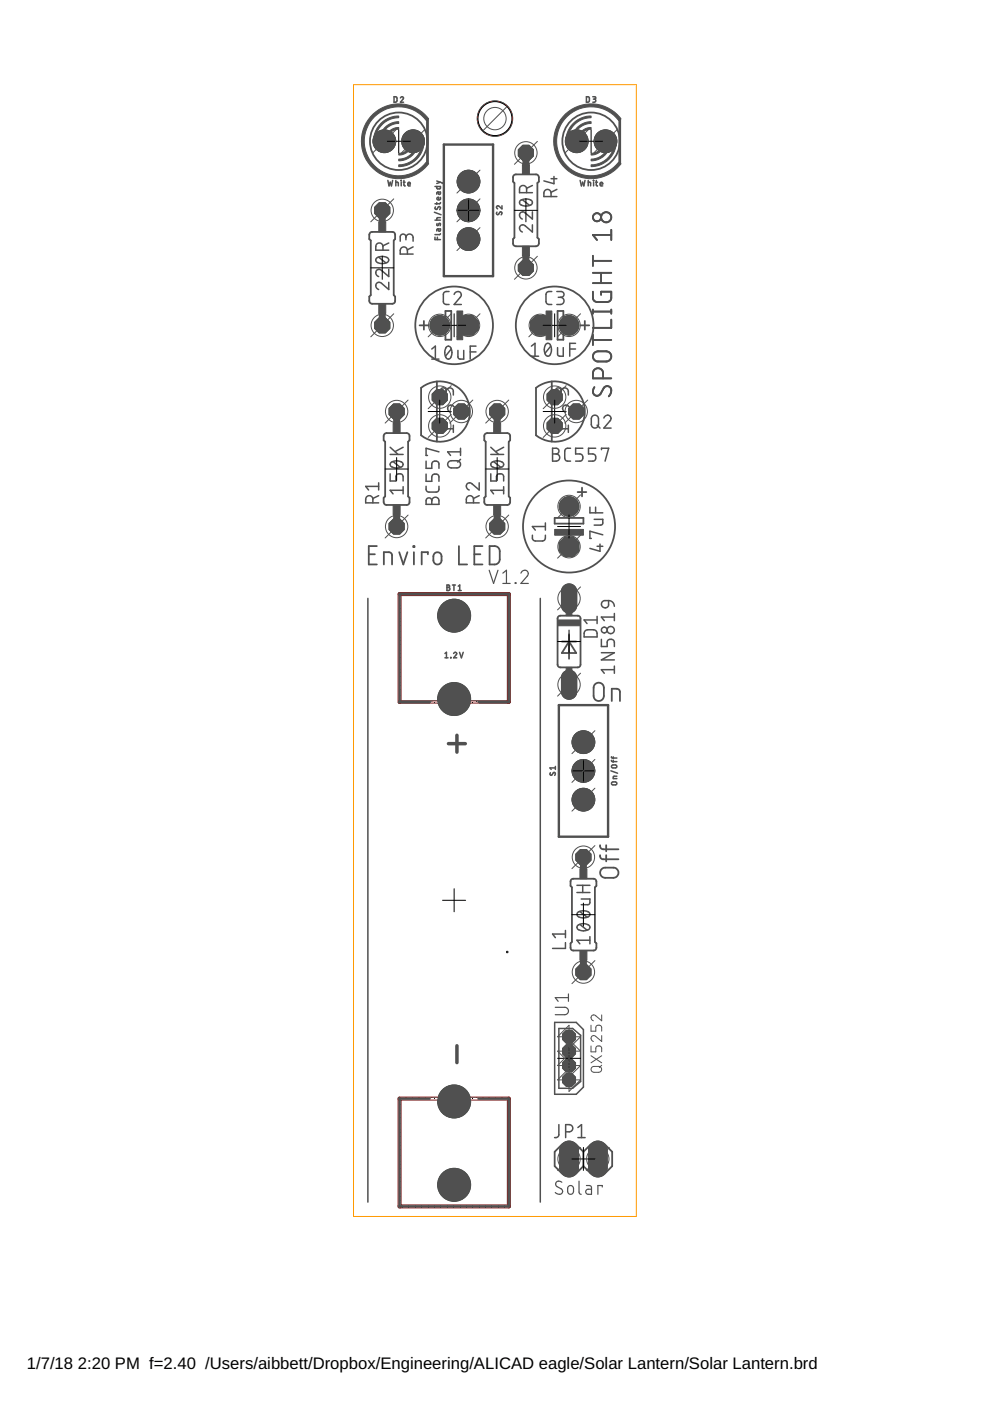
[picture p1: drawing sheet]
<svg xmlns="http://www.w3.org/2000/svg" width="210mm" height="297mm" viewBox="0 0 210 297" stroke-linecap="round" stroke-linejoin="round" font-family="sans-serif">
<defs><g id="words">
<g font-size="3.5">
<text x="5.7" y="290.3">1/7/18</text>
<text x="16.5" y="290.3">2:20 PM f=2.40 /Users/aibbett/Dropbox/Engineering/ALICAD eagle/Solar Lantern/Solar Lantern.brd</text>
</g>
</g></defs>
<g fill="#505050" stroke="#505050" stroke-width=".21">
<circle cx="104.9" cy="25.1" r="3.7"/>
<circle cx="96.3" cy="148.2" r="3.5"/>
<circle cx="96.3" cy="130.5" r="3.5"/>
<circle cx="96.3" cy="233.5" r="3.5"/>
<circle cx="96.3" cy="251.2" r="3.5"/>
<circle cx="120.6" cy="107.4" r="2.07"/>
<circle cx="93.2" cy="69" r="2.07"/>
<circle cx="120.6" cy="69" r="2.07"/>
<circle cx="81.5" cy="30" r="2.41"/>
<circle cx="87.6" cy="30" r="2.41"/>
<circle cx="122.3" cy="30" r="2.41"/>
<circle cx="128.4" cy="30" r="2.41"/>
<circle cx="123.7" cy="157.4" r="2.41"/>
<circle cx="123.7" cy="163.4" r="2.41"/>
<circle cx="123.7" cy="169.5" r="2.41"/>
<circle cx="99.3" cy="50.7" r="2.41"/>
<circle cx="99.3" cy="44.6" r="2.41"/>
<circle cx="99.3" cy="38.5" r="2.41"/>
</g>
<g fill="#505050" stroke="#505050" stroke-width=".21">
<path d="M119.4 124.4a1.63 1.63 0 0 1 1.7-.5 1.63 1.63 0 0 1 1.2 1.4v3.2a1.63 1.63 0 0 1-1.6 1.5 1.63 1.63 0 0 1-1.7-1.5v-3.2z"/>
<path d="M119.6 142.5a1.62 1.62 0 0 1 2.7 1.1v3.2a1.63 1.63 0 0 1-1.6 1.5 1.63 1.63 0 0 1-1.7-1.5v-3.2l.2-.7z"/>
<path d="M119.1 242.7a1.99 1.99 0 0 1 2.1-.7 1.99 1.99 0 0 1 1.4 1.7v4.1a1.99 1.99 0 0 1-1.9 1.7 1.99 1.99 0 0 1-2-1.7v-4.1z"/>
<path d="M125.2 242.7a1.99 1.99 0 0 1 2.1-.7 1.99 1.99 0 0 1 1.4 1.7v4.1a1.99 1.99 0 0 1-1.9 1.7 1.99 1.99 0 0 1-2-1.7v-4.1z"/>
<circle cx="120.6" cy="115.9" r="2.25"/>
<circle cx="99.3" cy="69" r="2.25"/>
<circle cx="114.6" cy="69" r="2.25"/>
<circle cx="123.7" cy="206.1" r="1.74"/>
<circle cx="123.7" cy="181.7" r="1.74"/>
<circle cx="93.2" cy="90.3" r="1.74"/>
<circle cx="97.8" cy="87.2" r="1.74"/>
<circle cx="93.2" cy="84.2" r="1.74"/>
<circle cx="117.6" cy="90.3" r="1.74"/>
<circle cx="122.2" cy="87.2" r="1.74"/>
<circle cx="117.6" cy="84.2" r="1.74"/>
<circle cx="84.1" cy="111.6" r="1.74"/>
<circle cx="84.1" cy="87.2" r="1.74"/>
<circle cx="105.4" cy="111.6" r="1.74"/>
<circle cx="105.4" cy="87.2" r="1.74"/>
<circle cx="81" cy="44.6" r="1.74"/>
<circle cx="81" cy="69" r="1.74"/>
<circle cx="111.5" cy="32.4" r="1.74"/>
<circle cx="111.5" cy="56.8" r="1.74"/>
<circle cx="120.6" cy="229" r="1.49"/>
<circle cx="120.6" cy="225.9" r="1.49"/>
<circle cx="120.6" cy="222.9" r="1.49"/>
<circle cx="120.6" cy="219.8" r="1.49"/>
</g>
<circle cx="96.3" cy="148.2" r="3.3" fill="#008000" stroke="#008000" stroke-width=".21"/>
<circle cx="96.3" cy="148.2" r="2.22" fill="#fff" stroke="#000" stroke-width=".21"/>
<circle cx="96.3" cy="130.5" r="3.3" fill="#008000" stroke="#008000" stroke-width=".21"/>
<circle cx="96.3" cy="130.5" r="2.22" fill="#fff" stroke="#000" stroke-width=".21"/>
<circle cx="96.3" cy="233.5" r="3.3" fill="#008000" stroke="#008000" stroke-width=".21"/>
<circle cx="96.3" cy="233.5" r="2.22" fill="#fff" stroke="#000" stroke-width=".21"/>
<circle cx="96.3" cy="251.2" r="3.3" fill="#008000" stroke="#008000" stroke-width=".21"/>
<circle cx="96.3" cy="251.2" r="2.22" fill="#fff" stroke="#000" stroke-width=".21"/>
<circle cx="120.6" cy="115.9" r="2.09" fill="#008000" stroke="#008000" stroke-width=".21"/>
<circle cx="120.6" cy="115.9" r=".97" fill="#fff" stroke="#000" stroke-width=".21"/>
<circle cx="120.6" cy="107.4" r="1.93" fill="#008000" stroke="#008000" stroke-width=".21"/>
<circle cx="120.6" cy="107.4" r=".97" fill="#fff" stroke="#000" stroke-width=".21"/>
<circle cx="99.3" cy="69" r="2.09" fill="#008000" stroke="#008000" stroke-width=".21"/>
<circle cx="99.3" cy="69" r=".97" fill="#fff" stroke="#000" stroke-width=".21"/>
<circle cx="93.2" cy="69" r="1.93" fill="#008000" stroke="#008000" stroke-width=".21"/>
<circle cx="93.2" cy="69" r=".97" fill="#fff" stroke="#000" stroke-width=".21"/>
<circle cx="114.6" cy="69" r="2.09" fill="#008000" stroke="#008000" stroke-width=".21"/>
<circle cx="114.6" cy="69" r=".97" fill="#fff" stroke="#000" stroke-width=".21"/>
<circle cx="120.6" cy="69" r="1.93" fill="#008000" stroke="#008000" stroke-width=".21"/>
<circle cx="120.6" cy="69" r=".97" fill="#fff" stroke="#000" stroke-width=".21"/>
<path d="M120.6 125.4v2.9" fill="none" stroke="#008000" stroke-width="2.9"/>
<circle cx="120.6" cy="126.9" r=".97" fill="#fff" stroke="#000" stroke-width=".21"/>
<path d="M120.6 143.7v2.9" fill="none" stroke="#008000" stroke-width="2.9"/>
<circle cx="120.6" cy="145.2" r=".97" fill="#fff" stroke="#000" stroke-width=".21"/>
<circle cx="81.5" cy="30" r="2.27" fill="#008000" stroke="#008000" stroke-width=".21"/>
<circle cx="81.5" cy="30" r=".97" fill="#fff" stroke="#000" stroke-width=".21"/>
<circle cx="87.6" cy="30" r="2.27" fill="#008000" stroke="#008000" stroke-width=".21"/>
<circle cx="87.6" cy="30" r=".97" fill="#fff" stroke="#000" stroke-width=".21"/>
<circle cx="122.3" cy="30" r="2.27" fill="#008000" stroke="#008000" stroke-width=".21"/>
<circle cx="122.3" cy="30" r=".97" fill="#fff" stroke="#000" stroke-width=".21"/>
<circle cx="128.4" cy="30" r="2.27" fill="#008000" stroke="#008000" stroke-width=".21"/>
<circle cx="128.4" cy="30" r=".97" fill="#fff" stroke="#000" stroke-width=".21"/>
<path d="M120.6 243.9v3.6" fill="none" stroke="#008000" stroke-width="3.7"/>
<circle cx="120.6" cy="245.7" r="1.23" fill="#fff" stroke="#000" stroke-width=".21"/>
<path d="M126.7 243.9v3.6" fill="none" stroke="#008000" stroke-width="3.7"/>
<circle cx="126.7" cy="245.7" r="1.23" fill="#fff" stroke="#000" stroke-width=".21"/>
<circle cx="123.7" cy="206.1" r="1.58" fill="#008000" stroke="#008000" stroke-width=".21"/>
<circle cx="123.7" cy="206.1" r=".97" fill="#fff" stroke="#000" stroke-width=".21"/>
<circle cx="123.7" cy="181.7" r="1.58" fill="#008000" stroke="#008000" stroke-width=".21"/>
<circle cx="123.7" cy="181.7" r=".97" fill="#fff" stroke="#000" stroke-width=".21"/>
<circle cx="93.2" cy="90.3" r="1.58" fill="#008000" stroke="#008000" stroke-width=".21"/>
<circle cx="93.2" cy="90.3" r=".97" fill="#fff" stroke="#000" stroke-width=".21"/>
<circle cx="97.8" cy="87.2" r="1.58" fill="#008000" stroke="#008000" stroke-width=".21"/>
<circle cx="97.8" cy="87.2" r=".97" fill="#fff" stroke="#000" stroke-width=".21"/>
<circle cx="93.2" cy="84.2" r="1.58" fill="#008000" stroke="#008000" stroke-width=".21"/>
<circle cx="93.2" cy="84.2" r=".97" fill="#fff" stroke="#000" stroke-width=".21"/>
<circle cx="117.6" cy="90.3" r="1.58" fill="#008000" stroke="#008000" stroke-width=".21"/>
<circle cx="117.6" cy="90.3" r=".97" fill="#fff" stroke="#000" stroke-width=".21"/>
<circle cx="122.2" cy="87.2" r="1.58" fill="#008000" stroke="#008000" stroke-width=".21"/>
<circle cx="122.2" cy="87.2" r=".97" fill="#fff" stroke="#000" stroke-width=".21"/>
<circle cx="117.6" cy="84.2" r="1.58" fill="#008000" stroke="#008000" stroke-width=".21"/>
<circle cx="117.6" cy="84.2" r=".97" fill="#fff" stroke="#000" stroke-width=".21"/>
<circle cx="84.1" cy="111.6" r="1.58" fill="#008000" stroke="#008000" stroke-width=".21"/>
<circle cx="84.1" cy="111.6" r=".97" fill="#fff" stroke="#000" stroke-width=".21"/>
<circle cx="84.1" cy="87.2" r="1.58" fill="#008000" stroke="#008000" stroke-width=".21"/>
<circle cx="84.1" cy="87.2" r=".97" fill="#fff" stroke="#000" stroke-width=".21"/>
<circle cx="105.4" cy="111.6" r="1.58" fill="#008000" stroke="#008000" stroke-width=".21"/>
<circle cx="105.4" cy="111.6" r=".97" fill="#fff" stroke="#000" stroke-width=".21"/>
<circle cx="105.4" cy="87.2" r="1.58" fill="#008000" stroke="#008000" stroke-width=".21"/>
<circle cx="105.4" cy="87.2" r=".97" fill="#fff" stroke="#000" stroke-width=".21"/>
<circle cx="81" cy="44.6" r="1.58" fill="#008000" stroke="#008000" stroke-width=".21"/>
<circle cx="81" cy="44.6" r=".97" fill="#fff" stroke="#000" stroke-width=".21"/>
<circle cx="81" cy="69" r="1.58" fill="#008000" stroke="#008000" stroke-width=".21"/>
<circle cx="81" cy="69" r=".97" fill="#fff" stroke="#000" stroke-width=".21"/>
<circle cx="111.5" cy="32.4" r="1.58" fill="#008000" stroke="#008000" stroke-width=".21"/>
<circle cx="111.5" cy="32.4" r=".97" fill="#fff" stroke="#000" stroke-width=".21"/>
<circle cx="111.5" cy="56.8" r="1.58" fill="#008000" stroke="#008000" stroke-width=".21"/>
<circle cx="111.5" cy="56.8" r=".97" fill="#fff" stroke="#000" stroke-width=".21"/>
<circle cx="123.7" cy="157.4" r="2.27" fill="#008000" stroke="#008000" stroke-width=".21"/>
<circle cx="123.7" cy="157.4" r="1.23" fill="#fff" stroke="#000" stroke-width=".21"/>
<circle cx="123.7" cy="163.4" r="2.27" fill="#008000" stroke="#008000" stroke-width=".21"/>
<circle cx="123.7" cy="163.4" r="1.23" fill="#fff" stroke="#000" stroke-width=".21"/>
<circle cx="123.7" cy="169.5" r="2.27" fill="#008000" stroke="#008000" stroke-width=".21"/>
<circle cx="123.7" cy="169.5" r="1.23" fill="#fff" stroke="#000" stroke-width=".21"/>
<circle cx="99.3" cy="50.7" r="2.27" fill="#008000" stroke="#008000" stroke-width=".21"/>
<circle cx="99.3" cy="50.7" r="1.23" fill="#fff" stroke="#000" stroke-width=".21"/>
<circle cx="99.3" cy="44.6" r="2.27" fill="#008000" stroke="#008000" stroke-width=".21"/>
<circle cx="99.3" cy="44.6" r="1.23" fill="#fff" stroke="#000" stroke-width=".21"/>
<circle cx="99.3" cy="38.5" r="2.27" fill="#008000" stroke="#008000" stroke-width=".21"/>
<circle cx="99.3" cy="38.5" r="1.23" fill="#fff" stroke="#000" stroke-width=".21"/>
<circle cx="120.6" cy="229" r="1.33" fill="#008000" stroke="#008000" stroke-width=".21"/>
<circle cx="120.6" cy="229" r=".66" fill="#fff" stroke="#000" stroke-width=".21"/>
<circle cx="120.6" cy="225.9" r="1.33" fill="#008000" stroke="#008000" stroke-width=".21"/>
<circle cx="120.6" cy="225.9" r=".66" fill="#fff" stroke="#000" stroke-width=".21"/>
<circle cx="120.6" cy="222.9" r="1.33" fill="#008000" stroke="#008000" stroke-width=".21"/>
<circle cx="120.6" cy="222.9" r=".59" fill="#fff" stroke="#000" stroke-width=".21"/>
<circle cx="120.6" cy="219.8" r="1.33" fill="#008000" stroke="#008000" stroke-width=".21"/>
<circle cx="120.6" cy="219.8" r=".66" fill="#fff" stroke="#000" stroke-width=".21"/>
<g fill="#800000" stroke="#800000" stroke-width=".21">
<path d="M84.5 125.8l.3-.1 .2 .2v23l-.2 .2-.4-.2z"/>
<path d="M84.5 125.8l.2-.1h23.2l.3 .3-.3 .3h-23.2l-.2-.1z"/>
<path d="M107.6 125.8l.3-.1 .3 .2v23l-.3 .2-.3-.2z"/>
<path d="M84.5 148.7l23.4-.1 .2 .3-.2 .2h-23.2l-.2-.2z"/>
<path d="M107.6 232.7l.3-.1 .3 .3v22.9l-.3 .3-.3-.3z"/>
<path d="M84.5 255.6l.2-.1h23.2l.3 .3-.3 .3h-23.2l-.2-.1z"/>
<path d="M84.5 232.7l.3-.1 .2 .3v22.9l-.2 .3-.4-.3z"/>
<path d="M84.5 232.7l.2-.1h23.2l.3 .4-.3 .2h-23.2l-.2-.1z"/>
</g>
<g fill="#505050" stroke="#505050" stroke-width=".21">
<path d="M79.1 24.2a7.9 7.9 0 0 1 11.8 1l-.5 .4a7.3 7.3 0 0 0-10.8-1.1 7.3 7.3 0 0 0 0 10.9 7.3 7.3 0 0 0 10.8-1l.5 .3a7.9 7.9 0 0 1-11.6 1.2 7.9 7.9 0 0 1-.2-11.7z" fill-rule="evenodd"/>
<path d="M119.9 24.2a7.9 7.9 0 0 1 11.8 1l-.5 .4a7.3 7.3 0 0 0-10.8-1.1 7.3 7.3 0 0 0 0 10.9 7.3 7.3 0 0 0 10.8-1l.5 .3a7.9 7.9 0 0 1-11.7 1.2 7.9 7.9 0 0 1-.1-11.7z" fill-rule="evenodd"/>
<path d="M82.3 28l.7-.5 .9-.4 .6-.1v.4a2.62 2.62 0 0 0-2.5 2.6h-.4v-.3l.2-.9z" fill-rule="evenodd"/>
<path d="M84.5 32.5a2.54 2.54 0 0 0 2.6-2.5h.4a2.91 2.91 0 0 1-3 2.9z" fill-rule="evenodd"/>
<path d="M81.6 27a4.1 4.1 0 0 1 2.9-1.2v.4a3.7 3.7 0 0 0-3.7 3.8h-.4v-.3a4 4 0 0 1 1.2-2.7z" fill-rule="evenodd"/>
<path d="M84.5 33.7a3.8 3.8 0 0 0 3.8-3.7h.4a4.1 4.1 0 0 1-4.2 4.1z" fill-rule="evenodd"/>
<path d="M80.8 26.2a5.3 5.3 0 0 1 3.7-1.6v.4a5 5 0 0 0-5 5h-.3l.1-1a5.3 5.3 0 0 1 1.5-2.8z" fill-rule="evenodd"/>
<path d="M84.5 34.9a5 5 0 0 0 5-4.9h.4a5.3 5.3 0 0 1-5.4 5.3z" fill-rule="evenodd"/>
<path d="M123.1 28l.7-.5 .9-.4 .6-.1v.4a2.58 2.58 0 0 0-2.5 2.6h-.4l.1-.7z" fill-rule="evenodd"/>
<path d="M125.3 32.5a2.54 2.54 0 0 0 2.6-2.5h.3a2.87 2.87 0 0 1-2.9 2.9z" fill-rule="evenodd"/>
<path d="M122.4 27l.5-.4a4 4 0 0 1 2.4-.8v.4a3.7 3.7 0 0 0-3.7 3.8h-.4v-.3a4.3 4.3 0 0 1 1.2-2.7z" fill-rule="evenodd"/>
<path d="M125.3 33.7a3.8 3.8 0 0 0 3.8-3.7h.4a4.1 4.1 0 0 1-4.2 4.1z" fill-rule="evenodd"/>
<path d="M121.5 26.2a5.3 5.3 0 0 1 3.8-1.6v.4a5 5 0 0 0-5 5h-.3l.2-1.6a5.2 5.2 0 0 1 1.3-2.2z" fill-rule="evenodd"/>
<path d="M125.3 34.9a5 5 0 0 0 5-4.9h.4a5.3 5.3 0 0 1-5.4 5.3z" fill-rule="evenodd"/>
<circle cx="104.9" cy="25.1" r="3.7"/>
<circle cx="96.3" cy="148.2" r="3.5"/>
<circle cx="96.3" cy="130.5" r="3.5"/>
<circle cx="96.3" cy="233.5" r="3.5"/>
<circle cx="96.3" cy="251.2" r="3.5"/>
<circle cx="120.6" cy="107.4" r="2.07"/>
<circle cx="93.2" cy="69" r="2.07"/>
<circle cx="120.6" cy="69" r="2.07"/>
<circle cx="81.5" cy="30" r="2.41"/>
<circle cx="87.6" cy="30" r="2.41"/>
<circle cx="122.3" cy="30" r="2.41"/>
<circle cx="128.4" cy="30" r="2.41"/>
<circle cx="123.7" cy="157.4" r="2.41"/>
<circle cx="123.7" cy="163.4" r="2.41"/>
<circle cx="123.7" cy="169.5" r="2.41"/>
<circle cx="99.3" cy="50.7" r="2.41"/>
<circle cx="99.3" cy="44.6" r="2.41"/>
<circle cx="99.3" cy="38.5" r="2.41"/>
</g>
<g fill="#505050" stroke="#505050" stroke-width=".21">
<path d="M119.4 124.4a1.63 1.63 0 0 1 1.7-.5 1.63 1.63 0 0 1 1.2 1.4v3.2a1.63 1.63 0 0 1-1.6 1.5 1.63 1.63 0 0 1-1.7-1.5v-3.2z"/>
<path d="M119.6 142.5a1.62 1.62 0 0 1 2.7 1.1v3.2a1.63 1.63 0 0 1-1.6 1.5 1.63 1.63 0 0 1-1.7-1.5v-3.2l.2-.7z"/>
<path d="M119.1 242.7a1.99 1.99 0 0 1 2.1-.7 1.99 1.99 0 0 1 1.4 1.7v4.1a1.99 1.99 0 0 1-1.9 1.7 1.99 1.99 0 0 1-2-1.7v-4.1z"/>
<path d="M125.2 242.7a1.99 1.99 0 0 1 2.1-.7 1.99 1.99 0 0 1 1.4 1.7v4.1a1.99 1.99 0 0 1-1.9 1.7 1.99 1.99 0 0 1-2-1.7v-4.1z"/>
<path d="M118.2 131.4h4.9v1.3h-4.9z"/>
<path d="M120 141.5h1.3v1.5h-1.3z"/>
<path d="M120 129h1.3v1.5h-1.3z"/>
<path d="M123 184.2h1.4v2.1h-1.4z"/>
<path d="M123 201.5h1.4v2.1h-1.4z"/>
<path d="M83.4 89.7h1.4v2.1h-1.4z"/>
<path d="M83.4 107.1h1.4v2h-1.4z"/>
<path d="M104.7 89.7h1.5v2.1h-1.5z"/>
<path d="M104.7 107.1h1.5v2h-1.5z"/>
<path d="M80.3 64.4h1.5v2.1h-1.5z"/>
<path d="M80.3 47.1h1.5v2.1h-1.5z"/>
<path d="M110.8 52.2h1.4v2.1h-1.4z"/>
<path d="M110.8 34.9h1.4v2.1h-1.4z"/>
<path d="M117.6 112.2h6.1v1.3h-6.1z"/>
<path d="M96.9 65.9h1.2v6.1h-1.2z"/>
<path d="M115.8 65.9h1.2v6.1h-1.2z"/>
<path d="M120 245.1h1.3v1.2h-1.3z"/>
<path d="M126.1 245.1h1.3v1.2h-1.3z"/>
<circle cx="120.6" cy="115.9" r="2.25"/>
<circle cx="99.3" cy="69" r="2.25"/>
<circle cx="114.6" cy="69" r="2.25"/>
<circle cx="123.7" cy="206.1" r="1.74"/>
<circle cx="123.7" cy="181.7" r="1.74"/>
<circle cx="93.2" cy="90.3" r="1.74"/>
<circle cx="97.8" cy="87.2" r="1.74"/>
<circle cx="93.2" cy="84.2" r="1.74"/>
<circle cx="117.6" cy="90.3" r="1.74"/>
<circle cx="122.2" cy="87.2" r="1.74"/>
<circle cx="117.6" cy="84.2" r="1.74"/>
<circle cx="84.1" cy="111.6" r="1.74"/>
<circle cx="84.1" cy="87.2" r="1.74"/>
<circle cx="105.4" cy="111.6" r="1.74"/>
<circle cx="105.4" cy="87.2" r="1.74"/>
<circle cx="81" cy="44.6" r="1.74"/>
<circle cx="81" cy="69" r="1.74"/>
<circle cx="111.5" cy="32.4" r="1.74"/>
<circle cx="111.5" cy="56.8" r="1.74"/>
<circle cx="120.6" cy="229" r="1.49"/>
<circle cx="120.6" cy="225.9" r="1.49"/>
<circle cx="120.6" cy="222.9" r="1.49"/>
<circle cx="120.6" cy="219.8" r="1.49"/>
</g>
<g fill="none" stroke="#505050" stroke-width=".38">
<path d="M108.9 37.2l.5-.2h4.2l.4 .1 .3 .5v.9l-.4 .3v11.6l.4 .3-.1 1.1-.2 .3-.4 .1h-4.2l-.5-.2a1.6 1.6 0 0 1 .2-1.6v-11.6l-.3-.3zM78.5 49.3l4.7-.1 .5 .2a1.54 1.54 0 0 1-.2 1.6v11.6a1.6 1.6 0 0 1 .2 1.6l-.5 .2h-4.3l-.4-.1-.2-.3v-1.1l.3-.3v-11.6l-.3-.3v-.9zM125.7 54.2v2.2M125.7 57.8h3.9M125.7 55.3h3.9M127.4 57.8v2.2M129.6 48.7v2.2M129.6 49.8h-3.9l.9 1.1M89 69h1.8M89.9 68.1v1.8M92.3 69h2.1M94.4 65.9h1.3v6.1h-1.3z"/>
<path d="M97.8 69h2.4M113.6 69h2.5M118.2 65.9h1.2v6.1h-1.2zM119.4 69h2.2M123.1 69h1.8M124 68.1v1.8M125.7 61.8v1.6l.5 .5 .4 .1h2.1l.5-.1 .3-.3 .1-1.8h-2.2v.7M125.7 65.6v.9M125.7 71v2.2M125.7 72.1h3.9M125.7 66.1h3.9M125.7 60h3.9"/>
<path d="M126 74.8l.8-.3h1.7a1.08 1.08 0 0 1 1.1 1.1 1.08 1.08 0 0 1-1.1 1h-1.7a1.08 1.08 0 0 1-1-.6 1.08 1.08 0 0 1 .2-1.2zM129.6 67.8v1.7h-3.9M129.6 65.6v.9M81.5 92.1l.5-.3h4.2l.5 .3a1.6 1.6 0 0 1-.2 1.6v11.5l.3 .3v1.1l-.2 .4-.4 .1-4.4-.1-.5-.6v-.9l.4-.3v-11.5l-.4-.4zM89.3 82.2a6.4 6.4 0 0 1 8.6 .7 6.4 6.4 0 0 1 0 8.7 6.4 6.4 0 0 1-8.6 .7zM92.6 80.9v12.7M102.8 92.1l.5-.3h4.2l.6 .4 .1 1.1-.3 .4v11.5l.3 .3v.9l-.5 .6-4.4 .1-.4-.1-.2-.4v-1.1l.3-.3v-11.5a1.6 1.6 0 0 1-.2-1.6zM113.6 82.2a6.4 6.4 0 0 1 8.7 .7 6.4 6.4 0 0 1 0 8.7 6.4 6.4 0 0 1-8.7 .7zM117 80.9v12.7M126 82.1a1 1 0 0 0-.2 1.3 1 1 0 0 0 1.2 .4l1-1.5a.94 .94 0 0 1 1.3-.2 .94 .94 0 0 1 .2 1.3l-.4 .6M127.9 80.2v-1.1a1.08 1.08 0 0 0-1.1-1 1.08 1.08 0 0 0-1.1 1v1.1h3.9M78.2 117.5h1.3"/>
<path d="M79.9 115.8h-1.7v3.9h1.7M81.4 119.7v-2.6h1.1l.5 .2 .1 .4v2M84.6 117.1l.9 2.6 .9-2.6M87.7 115.8h.2v.2h-.2zM87.8 117.1v2.6M90.7 117.5v-.4h-1.3v2.6M92.2 117.3a.87 .87 0 0 1 .9-.1 .87 .87 0 0 1 .5 .7 1.55 1.55 0 0 1-.3 1.6 .86 .86 0 0 1-.9 .1 .86 .86 0 0 1-.5-.8 1.61 1.61 0 0 1 .3-1.5zM97.3 115.8v3.9h1.7M100.6 117.5h1.3M102.3 115.8h-1.7v3.9h1.7M103.8 115.8a2.01 2.01 0 0 1 1.8 .3l.4 .8v1.7l-.2 .5-.6 .6h-1.4zM117.6 109.8h6.1v1.2h-6.1z"/>
<path d="M120.6 107.7v2.1M120.6 113.2v2.4M122.5 104.3h1.8M123.4 103.4v1.8M118.3 130.8l.5-.3h3.7l.3 .1 .3 .4v9.9l-.1 .3-.3 .3h-3.9l-.3-.1-.3-.3zM119.1 136h3.1M120.6 134.5v5.2M120.6 136l1.6 2.5h-3.1zM126.2 145.1a1.09 1.09 0 0 1 1.2-.3 1.09 1.09 0 0 1 .6 1v1.8a1.09 1.09 0 0 1-1.1 1 1.09 1.09 0 0 1-1-1v-1.8zM129.7 148.6v-2.6h1.1l.5 .3 .1 .4v1.9M127.2 179.2l.2 .6 .3 .2 3.4 .1M128.5 179.2v1.3"/>
<path d="M121.1 186.5l.5-.2h4.2l.4 .1 .2 .3v1.1l-.3 .3v11.6l.3 .3v.9l-.1 .4-.3 .2h-4.4l-.4-.1-.2-.3v-1.1l.3-.3v-11.6l-.3-.3zM127.2 181.3l.2 .6 .3 .3h3.4M127.6 184.3l.4-.3h2a1.08 1.08 0 0 1 1.1 1 1.08 1.08 0 0 1-1.1 1.1h-1.7a1.08 1.08 0 0 1-1-.7 1.08 1.08 0 0 1 .3-1.1zM128.5 181.3v1.3M123.7 244.2l-1.5-1.5h-3.1l-1.5 1.5v3l1.5 1.6h3.1l1.5-1.6M123.7 244.2l1.5-1.5h3.1l1.5 1.5v3l-1.5 1.6h-3.1l-1.5-1.6M123.7 244.2v3"/>
<circle cx="84.5" cy="30" r="6.1"/>
<circle cx="125.3" cy="30" r="6.1"/>
<circle cx="126.6" cy="46.1" r=".87"/>
<circle cx="128.5" cy="46.1" r="1.08"/>
<circle cx="96.3" cy="69" r="8.2"/>
<circle cx="117.6" cy="69" r="8.2"/>
<circle cx="120.6" cy="111.6" r="9.8"/>
</g>
<g fill="none" stroke="#505050" stroke-width=".25">
<path d="M103.7 120.9l.9 2.8 1-2.8M106.6 121.5l.8-.6v2.8M106.6 123.7h1.6M109.2 123.5l.2 .2zM110.4 121.5a.77 .77 0 0 1 1.1-.6 .77 .77 0 0 1 .3 1.3l-1.4 1.5h1.6M117.7 213.6h2.1a.78 .78 0 0 1 .7 .8 .78 .78 0 0 1-.7 .7h-2.1M120.5 211.5h-2.8l.6 .8M120.5 210.7v1.6M119.1 250.7a.7 .7 0 0 0-1-.2 .7 .7 0 0 0 0 1.1l.9 .5a.67 .67 0 0 1 .1 .9 .67 .67 0 0 1-.9 .1l-.5-.3M120.5 251.6a.62 .62 0 0 1 .7-.2 .62 .62 0 0 1 .4 .6 1.14 1.14 0 0 1-.3 1.1l-.5 .1-.4-.4zM122.8 250.4v2.4l.1 .3 .3 .1M124.3 251.4h.8l.3 .3v1.5h-.7a.54 .54 0 0 1-.5-.5 .54 .54 0 0 1 .5-.6h.7"/>
<path d="M127.7 251.7v-.3h-.9v1.8"/>
</g>
<path d="M90.6 25.4v9.1M94.1 30.6h10.4v27.9h-10.4zM131.4 25.4v9.1M84.7 148.8v-22.8h23.2v22.8h-6.4M118.5 149.5h10.4v27.9h-10.4zM91.1 232.9h-6.4v22.9h23.2v-22.9h-6.4" fill="none" stroke="#505050" stroke-width=".51"/>
<path d="M84.7 148.8h6.4" fill="none" stroke="#505050" stroke-width=".61"/>
<path d="M95.1 157.7h3.6M96.9 155.9v3.6M96.9 221.7v3.6" fill="none" stroke="#505050" stroke-width=".74"/>
<g fill="none" stroke="#505050" stroke-width=".32">
<path d="M82.2 38.2l.3 1.2 .2-.8 .3 .8 .2-1.2M83.5 20.5h.5l.2 .2v.8l-.2 .1-.5 .1zM83.9 38.6l.5 .1 .1 .7M83.9 38.2v1.2M84.9 20.8a.32 .32 0 0 1 .4-.3 .32 .32 0 0 1 .1 .5l-.5 .7h.7M85.1 38.2h.1M85.1 38.6v.8M85.5 38.6h.4M85.6 38.2l.1 1.1 .2 .1M86.5 39h.5a.28 .28 0 0 0-.2-.4 .28 .28 0 0 0-.3 .3l.1 .5h.4M92.2 39.5h1.2v.5h-.7l-.1-.5M92.6 38.4l1.2 .4v.1"/>
<path d="M93.4 38.6l-.8 .3M112.9 39.3l-1.2 .6M116.8 37.9h1.3M117.5 37.4v1.5l-2.2-.5M123 38.2l.3 1.2 .2-.8 .3 .8 .2-1.2M124.3 20.5h.5l.1 .2v.8l-.1 .1-.5 .1zM124.7 38.6l.5 .1v.7M124.7 38.2v1.2M125.7 20.5h.5l.1 .2-.1 .3h-.4M125.8 38.2h.1M125.9 38.6v.8M126 21l.3 .1v.3l-.1 .2-.5 .1"/>
<path d="M126.3 38.6h.4M126.4 38.2v1.1l.3 .1M127.3 39h.5a.28 .28 0 0 0-.2-.4 .28 .28 0 0 0-.3 .3v.4l.5 .1M79.9 54.7a1.96 1.96 0 0 1 2.5 .2v.2a1.65 1.65 0 0 1-2.5 .5l-.2-.5zM80.3 54.5l1.5 1.2M81.2 53v-.7a.76 .76 0 0 0-.8-.8 .76 .76 0 0 0-.7 .8v.7h2.7M82.4 59.9v1.5l-1.5-1.3a.76 .76 0 0 0-1.2 .2 .76 .76 0 0 0 .6 1.1M82.4 57.1v1.5l-1.5-1.3a.76 .76 0 0 0-1.2 .3 .76 .76 0 0 0 .6 1M82.4 51.5l-1.2 .6M86.1 50.4a.76 .76 0 0 1 .7-.8 .76 .76 0 0 1 .8 .8v.7M86.1 50.8v-.6a.6 .6 0 0 0-.6-.6 .6 .6 0 0 0-.6 .6v.9M86.4 53.9v-.8a.76 .76 0 0 0-.8-.8 .76 .76 0 0 0-.7 .8v.8h2.7"/>
<path d="M87.6 52.3l-1.2 .7M92.1 45l1.4 .5M92.2 50.3v.5h1.2M92.2 46.7h1.2M92.3 43.9l-.1 .4 .3 .1 .4-.5a.32 .32 0 0 1 .5 .1 .32 .32 0 0 1-.2 .4M92.6 42.9v.4M92.7 47.4l-.1 .3 .2 .2 .3-.6h.2v.6M92.7 50.3v.5M92.9 48.5l.1 .4 .3 .1 .1-.5-.7 .1-.1 .4M92.9 40.7l.1 .4 .3 .1 .1-.5h-.7l-.1 .5M93.4 49.6l-.2 .1h-1M93.4 46.1l-.7 .1-.1 .5"/>
<path d="M93.4 42.9l-.2 .3h-1M93.4 41.8v.5l-.5 .1a.27 .27 0 0 1-.3-.4 .27 .27 0 0 1 .4-.2v.6M105.4 45a.28 .28 0 0 0-.1 .4 .28 .28 0 0 0 .4 0l.2-.4a.29 .29 0 0 1 .5 0 .29 .29 0 0 1-.1 .4v.2M106.4 43.6v.7l-.6-.6a.32 .32 0 0 0-.5 .1 .32 .32 0 0 0 .2 .5M110.2 42.6a1.93 1.93 0 0 1 2.7 .2 .98 .98 0 0 1-1.4 .9h-.3a.77 .77 0 0 1-.8-.3 .77 .77 0 0 1-.2-.8zM110.7 42.3l1.6 1.2M111.7 40.9v-.8a.75 .75 0 0 0-.8-.8 .75 .75 0 0 0-.7 .8v.8h2.7M112.9 47.7v1.5l-1.5-1.3a.76 .76 0 0 0-1.2 .2 .76 .76 0 0 0 .5 1.1M112.9 44.9v1.5l-1.5-1.3a.75 .75 0 0 0-1.2 .3 .75 .75 0 0 0 .5 1M116.8 41.7v-.8a.76 .76 0 0 0-.7-.7 .76 .76 0 0 0-.8 .7v.8h2.8M118.1 40.2l-1.3 .6M91.5 74l.8-.6v2.7"/>
<path d="M91.5 76.1h1.6M94.6 73.6a.63 .63 0 0 1 .7-.1 .63 .63 0 0 1 .4 .6 1.57 1.57 0 0 1-.6 2 1.67 1.67 0 0 1-.5-2.5zM95.2 61.8l-.9 .1-.3 .5 .1 1.9 .5 .3h.6M95.7 74l-1.3 1.5M96.3 62.4a.75 .75 0 0 1 1-.5 .75 .75 0 0 1 .3 1.1l-1.3 1.6h1.5M97.1 74.3v1.6l.5 .2h.7v-1.8M99.7 74.6h1.2M100.9 73.4h-1.2v2.7M112.7 73.4l.7-.6v2.7M112.7 75.5h1.5M115.8 72.9l.4-.1a1.4 1.4 0 0 1 .6 2 .66 .66 0 0 1-.6 .7 .66 .66 0 0 1-.7-.7l-.1-1zM116.8 73.4l-1.3 1.5"/>
<path d="M117 61.8h-.8l-.3 .3-.1 .3 .1 1.9 .3 .2 .8 .1M118.1 61.8h.9a.61 .61 0 0 1 .6 .6 .61 .61 0 0 1-.6 .6h-.6M118.2 73.7v1.5l.5 .3h.7v-1.8M118.8 63a.76 .76 0 0 1 .8 .8 .76 .76 0 0 1-.8 .8h-.7M120.8 74h1.2M122 72.8h-1.2v2.7M82.7 96.4h2.8M82.7 94.8l1.7 1.6M82.8 98.1a1.9 1.9 0 0 1 2.6 .2l.1 .2a1.32 1.32 0 0 1-1.7 .7l-1-.4zM83.3 97.9l1.6 1.2M85.5 94.8l-1.7 .9M90.3 97.8v1.5h1.2v-.9a.78 .78 0 0 1 .8-.6 .78 .78 0 0 1 .8 .6v.9"/>
<path d="M93.1 95.8l-2.8-.8v1.6h.3M94.6 83a.76 .76 0 0 1 .8-.8 .76 .76 0 0 1 .7 .8v.8M94.6 83.4a1.06 1.06 0 0 0-.2-1.1h-.6l-.3 .2-.1 1.3M95.1 98l.6-.3h1.2a.76 .76 0 0 1 .7 .7 .76 .76 0 0 1-.7 .8h-1.2l-.5-.1-.3-.7zM96.1 90.9h-2.7l.6 .8M96.1 90.1v1.6M97.6 85.9v1.5l-1.5-1.3a.76 .76 0 0 0-1.2 .3 .76 .76 0 0 0 .6 1M97.6 95v1.6M97.6 97.4l-.6 .6M97.6 95.8h-2.7l.6 .8M104.1 96.4h2.7M104.1 94.8l1.6 1.6"/>
<path d="M104.3 98a1.93 1.93 0 0 1 2.5 .3v.2a1.4 1.4 0 0 1-2 .6 .63 .63 0 0 1-.7-.4 .63 .63 0 0 1 .2-.7zM104.6 97.9l1.6 1.2M106.8 94.8l-1.7 .9M117.2 95h.7a.6 .6 0 0 1 .6 .6 .6 .6 0 0 1-.6 .6 .76 .76 0 0 1 .8 .8 .76 .76 0 0 1-.8 .8h-.7zM117.2 96.2h.7M119 83a.76 .76 0 0 1 .7-.8 .76 .76 0 0 1 .8 .8v.8M119 83.4v-.6a.61 .61 0 0 0-.6-.6 .61 .61 0 0 0-.6 .6v1M120.5 90.9h-2.7l.6 .8M120.5 90.1v1.6M121 95l-.8 .1-.3 .2-.2 .3 .2 1.9 .3 .2 .8 .1M122 85.9v1.5l-1.5-1.3a.76 .76 0 0 0-1.2 .2 .76 .76 0 0 0 .6 1.1M123.6 95h-1.6v1.2h1a.78 .78 0 0 1 .6 .8 .78 .78 0 0 1-.6 .8h-1"/>
<path d="M125.7 88.2l.4-.2 .6 .3 .2 .5v1.2a.76 .76 0 0 1-.8 .8 .76 .76 0 0 1-.7-.8v-1.2zM126.3 95h-1.5v1.2h.9a.78 .78 0 0 1 .6 .8 .78 .78 0 0 1-.6 .8h-.9M126.6 90.1l.6 .7M127.5 95.3v-.3h1.6l-.8 2.8M128 88.6a.75 .75 0 0 1 1.1-.5 .75 .75 0 0 1 .2 1.1l-1.3 1.6h1.6M79.1 106.6v-.7a.76 .76 0 0 0-.8-.8 .76 .76 0 0 0-.8 .8v.7h2.8M80.3 105.1l-1.2 .6M80.3 103.1h-2.8l.6 .8M80.3 102.4v1.5M82.7 100.5v1.5h1.2v-.9a.78 .78 0 0 1 .8-.7 .78 .78 0 0 1 .8 .7v.9M85.5 103.9h-2.8l.6 .8M85.5 103.2v1.5"/>
<path d="M90.3 103.1l.1 .8 .4 .4 2-.1a1.08 1.08 0 0 0 .3-1.1M90.3 100.5v1.5h1.2v-.9a.78 .78 0 0 1 .8-.6 .78 .78 0 0 1 .8 .6v.9M90.4 105.8a.6 .6 0 0 1 .7-.2 .6 .6 0 0 1 .4 .6 .76 .76 0 0 1 .8-.8 .76 .76 0 0 1 .8 .8v.7h-2.8zM91.5 106.2v.7M100.4 106.6v-.7a.76 .76 0 0 0-.8-.8 .76 .76 0 0 0-.7 .8v.7h2.7M101.6 102.4v1.5l-1.5-1.3a.76 .76 0 0 0-1.2 .2 .76 .76 0 0 0 .6 1.1M101.6 105.1l-1.2 .6M104.1 100.5v1.5h1.2v-.9a.78 .78 0 0 1 .7-.7 .78 .78 0 0 1 .8 .7v.9M106.8 103.9h-2.7l.5 .8M106.8 103.2v1.5M112.9 113.5v.8l.6 .4 1.9-.1 .2-.3v-.8M115.6 110.9v1.5"/>
<path d="M115.6 111.6h-2.7l.6 .8M125.1 107.5v1.2h2.7M126 110.1h1.8l-.1 1.1-1.7 .1M126.3 107.5v1.2M126.6 115.8h1.2M127.2 115.4v1.5l-2.1-.6M127.8 113.4l-2.7-.8v1.6h.3M78 126.9v128M94.3 138.6l.4-.3v1.2M94.3 139.5h.7M94.8 124l.5 .1v.4h-.2l.3 .3-.2 .4h-.4zM94.8 124.5h.3"/>
<path d="M95.5 139.5h.1M95.9 124h.7M96.2 138.6a.32 .32 0 0 1 .4-.3 .32 .32 0 0 1 .1 .5l-.5 .7h.6M96.2 124v1.2M97.2 125.2h.6M97.2 124.3l.3-.3v1.2M97.4 138.3l.4 1.2 .4-1.2M114.6 126.9v128M124 133.8l.6-.3 1.5 .1 .5 .4v1h-2.8zM126.6 130.7v1.5M126.6 131.4h-2.8l.7 .8M127.5 135.6v1.5h1.2v-.9a.78 .78 0 0 1 .8-.7 .78 .78 0 0 1 .8 .7v.9"/>
<path d="M127.5 138.4h2.8l-2.8 1.5h2.8M127.7 127.6l.3-.2 1-.1v.9a.77 .77 0 0 1-1 .6 .77 .77 0 0 1-.3-1.2zM129 127.3l.8 .3 .3 .4 .2 .5M130.3 130.1v1.5M130.3 130.8h-2.8l.6 .8M130.3 142h-2.8l.6 .7M130.3 141.2v1.5M116.7 163.8l-.1 .4 .3 .2 .4-.5a.29 .29 0 0 1 .4 0 .29 .29 0 0 1 0 .4l-.1 .1M117.8 162.5v.6M117.8 162.8h-1.2l.3 .3M129.5 163.4l1.4 .5M129.6 161.2l.2 .3h1"/>
<path d="M129.6 160.5l.1 .2h1.1M129.7 165.9l.8-.1 .2 .1 .1 .3-.2 .2h-.8l-.2-.2zM129.7 162.3l.8-.1 .2 .1 .1 .3-.2 .2h-.8l-.2-.2zM130 160.5v.3M130 161.2v.4M130.8 164.6h-.6l-.2 .2v.3h.8M119.9 199.9v1.2h-2.7M119.9 197.3v1.5M119.9 198h-2.7l.6 .8M122.3 189.2h2.8M122.3 187.7h2.8M122.4 196.3a1.93 1.93 0 0 1 2.7 .1v.2a1.32 1.32 0 0 1-1.7 .7l-1-.4z"/>
<path d="M122.4 193.5a1.96 1.96 0 0 1 2.7 .2v.2a1.67 1.67 0 0 1-2.5 .4l-.3-.4zM122.9 196l1.6 1.2M122.9 193.3l1.6 1.2M123.2 190.6h1.9v.8l-.3 .4h-1.6M123.5 187.7v1.5M125.1 198.6v1.5M125.1 199.3h-2.8l.6 .8M117.6 216.8h4.6l1.5 1.5v12.2l-1.5 1.5h-4.6zM118.5 218.1h2.9l1.7 1.4v9.8l-1.7 1.4h-2.9zM118.5 238.4v2.4l-.4 .4h-.5M119.9 240h.8a.76 .76 0 0 0 .8-.8 .76 .76 0 0 0-.8-.8h-.8v2.8M122.5 239.1l.8-.7v2.8"/>
<path d="M122.5 241.2h1.6"/>
<circle cx="128.1" cy="133.6" r=".61"/>
<circle cx="129.5" cy="133.6" r=".77"/>
</g>
<path d="M120.6 126.9v2.1M120.6 143v2.2" fill="none" stroke="#505050" stroke-width="1.2"/>
<path d="M111.5 32.4v2.4M81 44.6v2.4M111.5 54.3v2.5M81 66.5v2.5M84.1 87.2v2.5M105.4 87.2v2.5M84.1 109.2v2.4M105.4 109.2v2.4M123.7 181.7v2.5M123.7 203.7v2.4" fill="none" stroke="#505050" stroke-width="1.5"/>
<path d="M125.3 217.4v1.2h1v-.7a.63 .63 0 0 1 .6-.6 .63 .63 0 0 1 .7 .6v.7M127.6 219.6v1.2l-1.3-1a.62 .62 0 0 0-1 .1 .62 .62 0 0 0 .5 .9M127.6 215.2v1.2l-1.3-1a.62 .62 0 0 0-1 .1 .62 .62 0 0 0 .5 .9M125.3 221.8v1.2h1v-.8a.64 .64 0 0 1 .6-.5 .64 .64 0 0 1 .7 .5v.8M125.3 223.8l2.3 1.5M125.4 226.4l.4-.3h1.1a.62 .62 0 0 1 .7 .6 .62 .62 0 0 1-.7 .7l-1.3-.2-.3-.5zM127.6 225.8l-.5 .6M127.6 223.8l-2.3 1.5" fill="none" stroke="#505050" stroke-width=".21"/>
<g fill="none" stroke="#000" stroke-width=".21">
<path d="M82.1 30h4.9M84.5 27.5v4.9M122.9 30h4.9M125.3 27.5v4.9M78.6 56.8h4.9M81 54.3v4.9M96.9 44.6h4.9M99.3 42.2v4.8M109.1 44.6h4.8M111.5 42.2v4.8M93.8 69h4.9M96.3 66.5v4.9"/>
<path d="M115.2 69h4.8M117.6 66.5v4.9M81.7 99.4h4.8M84.1 97v4.9M90.8 87.2h4.9M93.2 84.8v4.9M103 99.4h4.9M105.4 97v4.9M115.2 87.2h4.8M117.6 84.8v4.9M118.2 111.6h4.9M120.6 109.2v4.9"/>
<path d="M118.2 136h4.9M120.6 133.6v4.9M121.3 163.4h4.8M123.7 161v4.9M93.8 190.9h4.9M96.3 188.4v4.9M121.3 193.9h4.8M123.7 191.5v4.9M118.2 224.4h4.9M120.6 222v4.8M121.3 245.7h4.8M123.7 243.3v4.9"/>
</g>
<g fill="none" stroke="#f90" stroke-width=".21">
<path d="M75 17.9h59.9v240h-59.9z"/>
<circle cx="104.9" cy="25.1" r="3.6"/>
</g>
<circle cx="104.9" cy="25.1" r="3.6" fill="#fff" stroke="#000" stroke-width=".21"/>
<g fill="none" stroke="#505050" stroke-width=".21">
<path d="M83.9 27.5l-4.8 4.9M90 27.5l-4.8 4.9M101.8 36.1l-4.9 4.8M107.4 22.7l-4.9 4.9M113.9 30l-4.8 4.8M124.7 27.5l-4.9 4.9M130.8 27.5l-4.9 4.9M83.5 42.2l-4.9 4.8M101.8 48.3l-4.9 4.8M101.8 42.2l-4.9 4.8M113.9 54.3l-4.8 4.9M83.5 66.5l-4.9 4.9"/>
<path d="M95.7 66.5l-4.9 4.9M101.8 66.5l-4.9 4.9M117 66.5l-4.9 4.9M123.1 66.5l-4.9 4.9M86.5 84.8l-4.8 4.9M95.7 87.9l-4.9 4.9M95.7 81.8l-4.9 4.9M100.2 84.8l-4.8 4.9M107.9 84.8l-4.9 4.9M120 87.9l-4.8 4.9M120 81.8l-4.8 4.9M124.6 84.8l-4.9 4.9"/>
<path d="M86.5 109.2l-4.8 4.9M107.9 109.2l-4.9 4.9M123.1 113.5l-4.9 4.8M123.1 104.9l-4.9 4.9M98.7 128.1l-4.9 4.9M123.1 124.4l-4.9 4.9M98.7 145.8l-4.9 4.8M123.1 142.7l-4.9 4.9M126.1 154.9l-4.8 4.9M126.1 179.3l-4.8 4.9M126.1 161l-4.8 4.9M126.1 167.1l-4.8 4.9"/>
<path d="M126.1 203.7l-4.8 4.9M98.7 231.1l-4.9 4.9M120.6 222.2l2.5-2.4h-4.9l2.4-2.4v14l2.5-2.4h-4.9l2.4-2.5M120.6 223.5l-2.4 2.4h4.9l-2.5 2.4M120.6 220.4l2.5 2.5h-4.9l2.4 2.4M98.7 248.8l-4.9 4.8M123.1 243.3l-4.9 4.9M129.2 243.3l-4.9 4.9"/>
<circle cx="81.5" cy="30" r="2.37"/>
<circle cx="87.6" cy="30" r="2.37"/>
<circle cx="99.3" cy="38.5" r="2.37"/>
<circle cx="104.9" cy="25.1" r="2.37"/>
<circle cx="111.5" cy="32.4" r="2.37"/>
<circle cx="122.3" cy="30" r="2.37"/>
<circle cx="128.4" cy="30" r="2.37"/>
<circle cx="81" cy="44.6" r="2.37"/>
<circle cx="99.3" cy="50.7" r="2.37"/>
<circle cx="99.3" cy="44.6" r="2.37"/>
<circle cx="111.5" cy="56.8" r="2.37"/>
<circle cx="81" cy="69" r="2.37"/>
<circle cx="93.2" cy="69" r="2.37"/>
<circle cx="99.3" cy="69" r="2.37"/>
<circle cx="114.6" cy="69" r="2.37"/>
<circle cx="120.6" cy="69" r="2.37"/>
<circle cx="84.1" cy="87.2" r="2.37"/>
<circle cx="93.2" cy="84.2" r="2.37"/>
<circle cx="93.2" cy="90.3" r="2.37"/>
<circle cx="97.8" cy="87.2" r="2.37"/>
<circle cx="105.4" cy="87.2" r="2.37"/>
<circle cx="117.6" cy="84.2" r="2.37"/>
<circle cx="117.6" cy="90.3" r="2.37"/>
<circle cx="122.2" cy="87.2" r="2.37"/>
<circle cx="84.1" cy="111.6" r="2.37"/>
<circle cx="105.4" cy="111.6" r="2.37"/>
<circle cx="120.6" cy="107.4" r="2.37"/>
<circle cx="120.6" cy="115.9" r="2.37"/>
<circle cx="96.3" cy="130.5" r="2.37"/>
<circle cx="120.6" cy="126.9" r="2.37"/>
<circle cx="96.3" cy="148.2" r="2.37"/>
<circle cx="120.6" cy="145.2" r="2.37"/>
<circle cx="123.7" cy="157.4" r="2.37"/>
<circle cx="123.7" cy="163.4" r="2.37"/>
<circle cx="123.7" cy="169.5" r="2.37"/>
<circle cx="123.7" cy="181.7" r="2.37"/>
<circle cx="123.7" cy="206.1" r="2.37"/>
<circle cx="96.3" cy="233.5" r="2.37"/>
<circle cx="96.3" cy="251.2" r="2.37"/>
<circle cx="120.6" cy="245.7" r="2.37"/>
<circle cx="126.7" cy="245.7" r="2.37"/>
</g>
<path d="M107.4 201.7h.3v.3h-.3z" fill="#000080" stroke="#000080" stroke-width=".21"/>
<use href="#words"/>
</svg>
